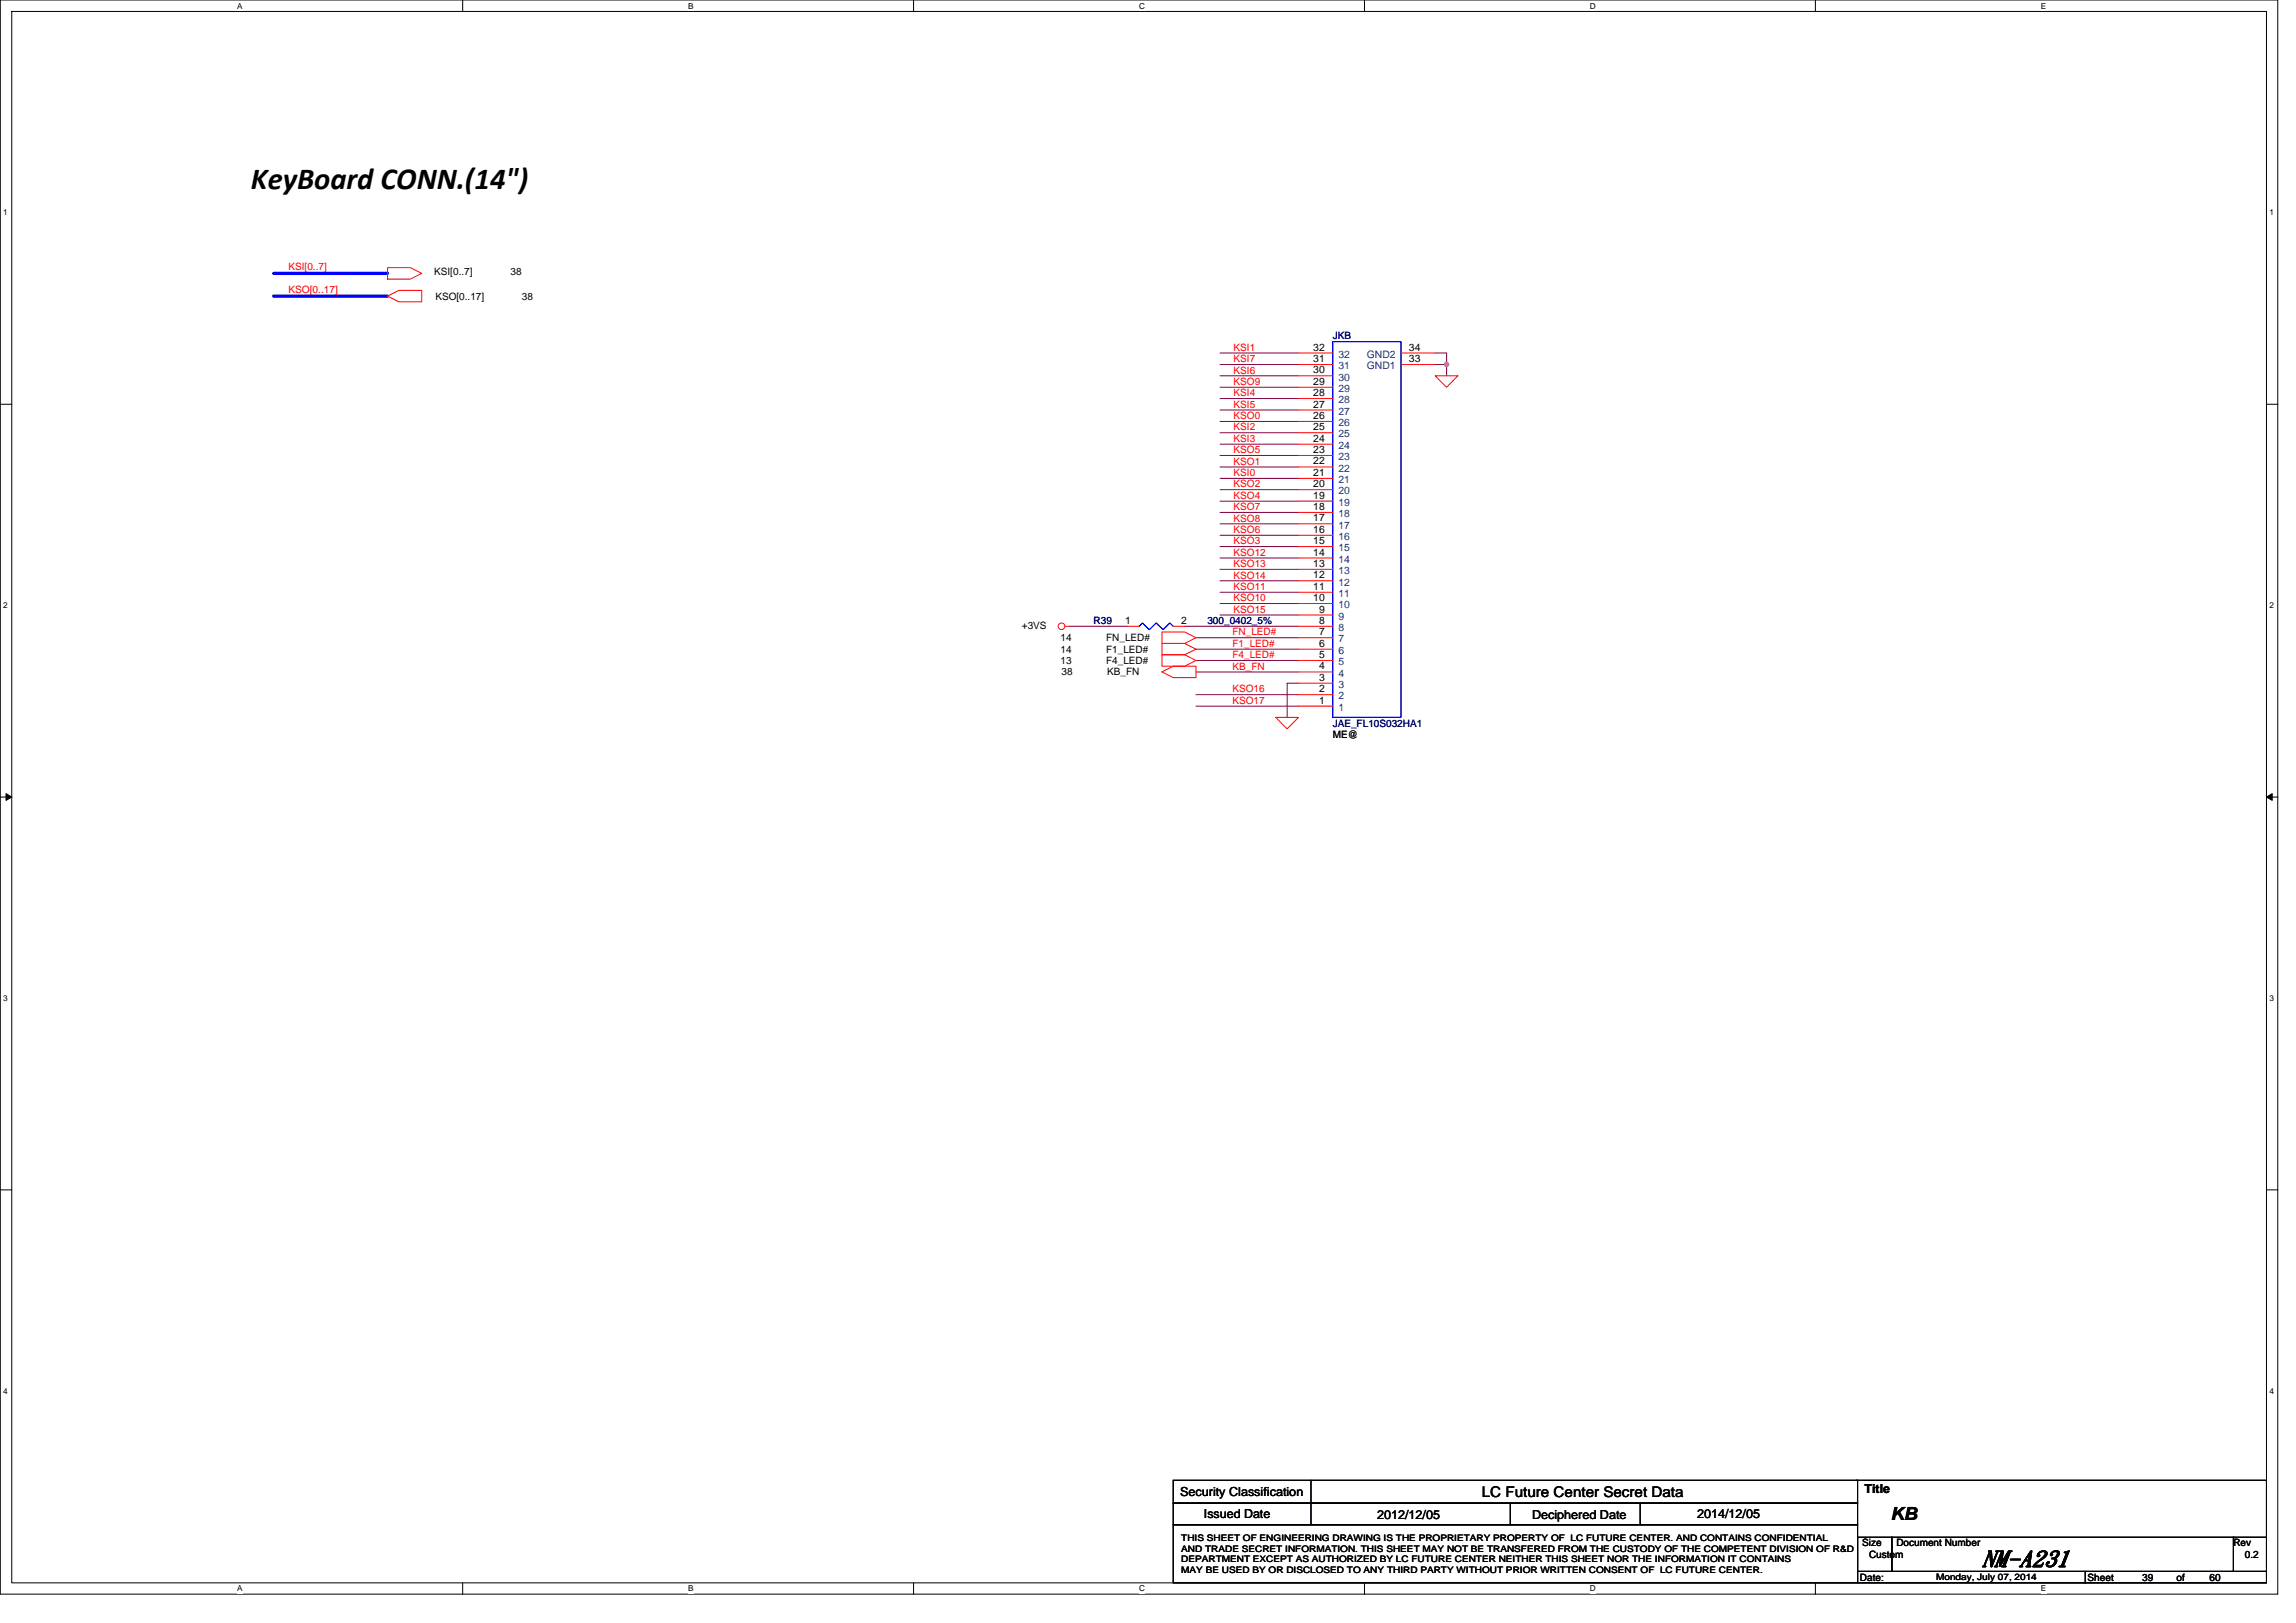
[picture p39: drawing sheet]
<svg xmlns="http://www.w3.org/2000/svg" width="297mm" height="210mm" viewBox="0 0 297 210" stroke-linecap="round" stroke-linejoin="round" font-family="sans-serif">
<defs><g id="words">
<text font-size="4" x="32.5" y="24.4">KeyBoard CONN.(14&quot;)</text>
<text font-size="3" x="256.4" y="202.6">NM-A231</text>
<text font-size="2.3" x="244.6" y="196.6">KB</text>
<text font-size="1.9" x="191.7" y="193.7">LC Future Center Secret Data</text>
<g font-size="1.6">
<text x="152.7" y="193.5">Security Classification</text>
<text x="155.8" y="196.3">Issued Date</text>
<text x="178.2" y="196.5">2012/12/05</text>
<text x="198.2" y="196.5">Deciphered Date</text>
<text x="219.6" y="196.3">2014/12/05</text>
<text x="241.2" y="193.1">Title</text>
</g>
<g font-size="1.3" fill="#f00">
<text x="37.3" y="34.9">KSI[0..7]</text>
<text x="37.3" y="37.9">KSO[0..17]</text>
<text x="159.6" y="46.9">KSI7</text>
<text x="159.6" y="45.4">KSI1</text>
<text x="159.6" y="49.8">KSO9</text>
<text x="159.6" y="48.3">KSI6</text>
<text x="159.6" y="51.3">KSI4</text>
<text x="159.6" y="52.7">KSI5</text>
<text x="159.6" y="55.7">KSI2</text>
<text x="159.6" y="57.2">KSI3</text>
<text x="159.6" y="58.6">KSO5</text>
<text x="159.6" y="54.2">KSO0</text>
<text x="159.6" y="64.5">KSO4</text>
<text x="159.6" y="60.1">KSO1</text>
<text x="159.6" y="66">KSO7</text>
<text x="159.6" y="61.6">KSI0</text>
<text x="159.6" y="63.1">KSO2</text>
<text x="159.6" y="70.4">KSO3</text>
<text x="159.6" y="67.5">KSO8</text>
<text x="159.6" y="71.9">KSO12</text>
<text x="159.6" y="69">KSO6</text>
<text x="159.6" y="74.8">KSO14</text>
<text x="159.6" y="76.3">KSO11</text>
<text x="159.6" y="73.4">KSO13</text>
<text x="159.6" y="77.8">KSO10</text>
<text x="159.4" y="83.7">F1_LED#</text>
<text x="159.4" y="82.2">FN_LED#</text>
<text x="159.6" y="79.3">KSO15</text>
<text x="159.4" y="85.2">F4_LED#</text>
<text x="159.4" y="89.6">KSO16</text>
<text x="159.4" y="86.6">KB_FN</text>
<text x="159.4" y="91.1">KSO17</text>
</g>
<g font-size="1.3">
<text x="56.2" y="35.5">KSI[0..7]</text>
<text x="66" y="35.5">38</text>
<text x="56.3" y="38.8">KSO[0..17]</text>
<text x="67.5" y="38.8">38</text>
<text x="169.9" y="46.8">31</text>
<text x="169.9" y="45.4">32</text>
<text x="182.3" y="46.8">33</text>
<text x="182.3" y="45.4">34</text>
<text x="169.9" y="52.7">27</text>
<text x="169.9" y="51.2">28</text>
<text x="169.9" y="49.8">29</text>
<text x="169.9" y="48.3">30</text>
<text x="169.9" y="58.6">23</text>
<text x="169.9" y="57.2">24</text>
<text x="169.9" y="55.7">25</text>
<text x="169.9" y="54.2">26</text>
<text x="169.9" y="66">18</text>
<text x="169.9" y="64.5">19</text>
<text x="169.9" y="63">20</text>
<text x="169.9" y="61.6">21</text>
<text x="169.9" y="60.1">22</text>
<text x="169.9" y="71.9">14</text>
<text x="169.9" y="70.4">15</text>
<text x="169.9" y="68.9">16</text>
<text x="169.9" y="67.5">17</text>
<text x="169.9" y="77.8">10</text>
<text x="169.9" y="76.3">11</text>
<text x="169.9" y="74.8">12</text>
<text x="169.9" y="73.3">13</text>
<text x="132.2" y="81.3">+3VS</text>
<text x="137.2" y="83">14</text>
<text x="143.1" y="83">FN_LED#</text>
<text x="145.6" y="80.7">1</text>
<text x="152.8" y="80.7">2</text>
<text x="170.6" y="83.7">6</text>
<text x="170.6" y="82.2">7</text>
<text x="170.6" y="80.7">8</text>
<text x="170.6" y="79.2">9</text>
<text x="137.2" y="84.4">14</text>
<text x="137.2" y="85.9">13</text>
<text x="137.3" y="87.4">38</text>
<text x="143.1" y="84.4">F1_LED#</text>
<text x="143.1" y="85.9">F4_LED#</text>
<text x="143.3" y="87.4">KB_FN</text>
<text x="170.6" y="89.6">2</text>
<text x="170.6" y="88.1">3</text>
<text x="170.6" y="86.6">4</text>
<text x="170.6" y="85.1">5</text>
<text x="170.6" y="91">1</text>
<text x="172.4" y="95.5">ME@</text>
<text x="240.9" y="200.1">Size</text>
<text x="241.8" y="201.5">Custom</text>
<text x="245.3" y="200.1">Document Number</text>
<text x="288.9" y="200.1">Rev</text>
<text x="290.4" y="201.5">0.2</text>
<text x="240.6" y="204.5">Date:</text>
<text x="270.1" y="204.5">Sheet</text>
<text x="277.2" y="204.5">39</text>
<text x="281.6" y="204.5">of</text>
<text x="285.9" y="204.5">60</text>
</g>
<g font-size="1.3" fill="#000080">
<text x="172.4" y="43.9">JKB</text>
<text x="141.5" y="80.8">R39</text>
<text x="156.2" y="80.8">300_0402_5%</text>
<text x="172.4" y="94">JAE_FL10S032HA1</text>
</g>
<g font-size="1.3" fill="#004080">
<text x="173.2" y="47.8">31</text>
<text x="173.2" y="46.3">32</text>
<text x="176.8" y="47.8">GND1</text>
<text x="176.8" y="46.3">GND2</text>
<text x="173.2" y="53.7">27</text>
<text x="173.2" y="52.2">28</text>
<text x="173.2" y="50.7">29</text>
<text x="173.2" y="49.2">30</text>
<text x="173.2" y="59.5">23</text>
<text x="173.2" y="58.1">24</text>
<text x="173.2" y="56.6">25</text>
<text x="173.2" y="55.1">26</text>
<text x="173.2" y="65.4">19</text>
<text x="173.2" y="64">20</text>
<text x="173.2" y="62.5">21</text>
<text x="173.2" y="61">22</text>
<text x="173.2" y="71.3">15</text>
<text x="173.2" y="69.9">16</text>
<text x="173.2" y="68.4">17</text>
<text x="173.2" y="66.9">18</text>
<text x="173.2" y="77.2">11</text>
<text x="173.2" y="75.8">12</text>
<text x="173.2" y="74.3">13</text>
<text x="173.2" y="72.8">14</text>
<text x="173.2" y="83.1">7</text>
<text x="173.2" y="81.6">8</text>
<text x="173.2" y="80.2">9</text>
<text x="173.2" y="78.7">10</text>
<text x="173.2" y="89">3</text>
<text x="173.2" y="87.5">4</text>
<text x="173.2" y="86.1">5</text>
<text x="173.2" y="84.6">6</text>
<text x="173.2" y="92">1</text>
<text x="173.2" y="90.5">2</text>
</g>
<g font-size="1.2">
<text x="152.8" y="199.4">THIS SHEET OF ENGINEERING DRAWING IS THE PROPRIETARY PROPERTY OF LC FUTURE CENTER. AND CONTAINS CONFIDENTIAL</text>
<text x="152.8" y="200.8">AND TRADE SECRET INFORMATION. THIS SHEET MAY NOT BE TRANSFERED FROM THE CUSTODY OF THE COMPETENT DIVISION OF R&amp;D</text>
<text x="152.8" y="202.1">DEPARTMENT EXCEPT AS AUTHORIZED BY LC FUTURE CENTER NEITHER THIS SHEET NOR THE INFORMATION IT CONTAINS</text>
<text x="152.8" y="203.5">MAY BE USED BY OR DISCLOSED TO ANY THIRD PARTY WITHOUT PRIOR WRITTEN CONSENT OF LC FUTURE CENTER.</text>
<text x="250.5" y="204.4">Monday, July 07, 2014</text>
</g>
<g font-size="1.1">
<text x="30.7" y="1.1">A</text>
<text x="89" y="1.1">B</text>
<text x="147.4" y="1.1">C</text>
<text x="205.7" y="1.1">D</text>
<text x="264" y="1.1">E</text>
<text x=".4" y="27.8">1</text>
<text x="293.6" y="27.8">1</text>
<text x=".4" y="78.7">2</text>
<text x="293.6" y="78.7">2</text>
<text x=".4" y="129.5">3</text>
<text x="293.6" y="129.5">3</text>
<text x=".4" y="180.3">4</text>
<text x="293.6" y="180.3">4</text>
<text x="30.7" y="205.9">A</text>
<text x="89" y="205.9">B</text>
<text x="147.4" y="205.9">C</text>
<text x="205.7" y="205.9">D</text>
<text x="264" y="205.9">E</text>
</g>
</g></defs>
<path d="M0 0h294.7v206.2h-294.7zM1.5 1.5h291.7v203.3h-291.7z" fill="none" stroke="#000" stroke-width=".13"/>
<g fill="#fff">
<path d="M30.7 .1h.7v1.2h-.7z"/>
<path d="M30.7 204.9h.7v1.2h-.7z"/>
</g>
<path d="M59.9 0v1.5M59.9 204.8v1.5" fill="none" stroke="#000" stroke-width=".13"/>
<g fill="#fff">
<path d="M89 .1h.7v1.2h-.7z"/>
<path d="M89 204.9h.7v1.2h-.7z"/>
</g>
<path d="M118.2 0v1.5M118.2 204.8v1.5" fill="none" stroke="#000" stroke-width=".13"/>
<g fill="#fff">
<path d="M147.4 .1h.7v1.2h-.7z"/>
<path d="M147.4 204.9h.7v1.2h-.7z"/>
</g>
<path d="M176.5 0v1.5M176.5 204.8v1.5" fill="none" stroke="#000" stroke-width=".13"/>
<g fill="#fff">
<path d="M205.7 .1h.7v1.2h-.7z"/>
<path d="M205.7 204.9h.7v1.2h-.7z"/>
</g>
<path d="M234.9 0v1.5M234.9 204.8v1.5" fill="none" stroke="#000" stroke-width=".13"/>
<g fill="#fff">
<path d="M264 .1h.7v1.2h-.7z"/>
<path d="M264 204.9h.7v1.2h-.7z"/>
<path d="M.4 26.9h.6v1.2h-.6z"/>
<path d="M293.6 26.9h.6v1.2h-.6z"/>
<path d="M.4 77.7h.6v1.2h-.6z"/>
<path d="M293.6 77.7h.6v1.2h-.6z"/>
</g>
<path d="M0 52.3h1.5M293.2 52.3h1.5" fill="none" stroke="#000" stroke-width=".13"/>
<g fill="#fff">
<path d="M.4 128.5h.6v1.2h-.6z"/>
<path d="M293.6 128.5h.6v1.2h-.6z"/>
</g>
<path d="M0 103.1h1.5M293.2 103.1h1.5" fill="none" stroke="#000" stroke-width=".13"/>
<path d="M.8 102.7l.7 .4-.7 .4zM293.2 103.1l.8-.4v.8z" fill="#000" stroke="#000" stroke-width=".13"/>
<g fill="#fff">
<path d="M.4 179.3h.6v1.2h-.6z"/>
<path d="M293.6 179.3h.6v1.2h-.6z"/>
</g>
<g fill="none" stroke="#000" stroke-width=".13">
<path d="M0 153.9h1.5M293.2 153.9h1.5M151.8 191.5h88.5v3h-88.5zM151.8 194.5h88.5v2.8h-88.5zM151.8 197.3h88.5v7.5h-88.5zM169.6 191.5v5.8M195.4 194.5v2.8M212.2 194.5v2.8M240.2 191.5h53v7.4M240.3 198.9h4.4v4.4h-4.4zM244.7 198.9h44.2v4.4h-44.2zM288.9 198.9h4.3v4.4h-4.3z"/>
<path d="M240.3 203.3h29.5v1.5h-29.5zM269.8 203.3h23.4v1.5h-23.4z"/>
</g>
<g fill="none" stroke="#800040" stroke-width=".13">
<path d="M157.8 56h10.2M157.8 50.1h10.2M157.8 48.6h10.2M157.8 57.5h10.2M157.8 51.6h10.2M157.8 47.2h10.2M157.8 45.7h10.2M157.8 53h10.2M157.8 58.9h10.2M157.8 54.5h10.2M185.7 45.7h1.5v1.5M185.7 47.2h1.5"/>
<path d="M187.2 47.2v1.4M157.8 70.7h10.2M157.8 64.8h10.2M157.8 60.4h10.2M157.8 75.1h10.2M157.8 66.3h10.2M157.8 61.9h10.2M157.8 76.6h10.2M157.8 79.6h10.2M157.8 73.7h10.2M157.8 67.8h10.2M157.8 78.1h10.2"/>
<path d="M157.8 72.2h10.2M157.8 69.3h10.2M157.8 63.4h10.2M138.4 81h7.5M153.3 81h14.7M154.7 84h13.3M154.7 82.5h13.3M154.7 85.4h13.3M154.7 91.4h13.3M154.7 89.9h13.3M154.7 86.9h13.3M168 88.4h-1.5v4.4"/>
</g>
<path d="M35.4 38.3h14.7M35.4 35.4h14.7" fill="none" stroke="#00f" stroke-width=".42"/>
<circle cx="187.1" cy="47.1" r=".29" fill="#f0f" stroke="#f0f" stroke-width=".13"/>
<g fill="none" stroke="#f00" stroke-width=".13">
<path d="M50.1 38.3l1.5-.7h3v1.5h-3zM50.1 34.6h3l1.5 .8-1.5 .7h-3zM168 58.9h4.4M168 57.5h4.4M168 56h4.4M168 54.5h4.4M168 53h4.4M168 51.6h4.4M168 50.1h4.4M168 48.6h4.4M168 47.2h4.4M168 45.7h4.4"/>
<path d="M181.2 47.2h4.5M181.2 45.7h4.5M185.7 48.6h2.9l-1.4 1.5zM168 79.6h4.4M168 78.1h4.4M168 76.6h4.4M168 75.1h4.4M168 73.7h4.4M168 72.2h4.4M168 70.7h4.4M168 69.3h4.4M168 67.8h4.4"/>
<path d="M168 66.3h4.4M168 64.8h4.4M168 63.4h4.4M168 61.9h4.4M168 60.4h4.4M137.8 81h.6M145.9 81h1.5M150.3 86.9l1.5-.7h2.9v1.5h-2.9zM150.3 81.8h3l1.4 .7-1.4 .7h-3zM150.3 83.2h3l1.4 .8-1.4 .7h-3zM150.3 84.7h3l1.4 .7-1.4 .8h-3zM151.8 81h1.5"/>
<path d="M165.1 92.8h2.9l-1.5 1.5zM168 91.4h4.4M168 89.9h4.4M168 88.4h4.4M168 86.9h4.4M168 85.4h4.4M168 84h4.4M168 82.5h4.4M168 81h4.4"/>
<circle cx="137.3" cy="81" r=".43"/>
</g>
<path d="M172.4 44.2h8.8v48.6h-8.8zM147.4 81l.4-.4 .9 .9 .9-.9 .9 .9 .8-.9 .5 .4" fill="none" stroke="#00f" stroke-width=".13"/>
<use href="#words"/>
</svg>
